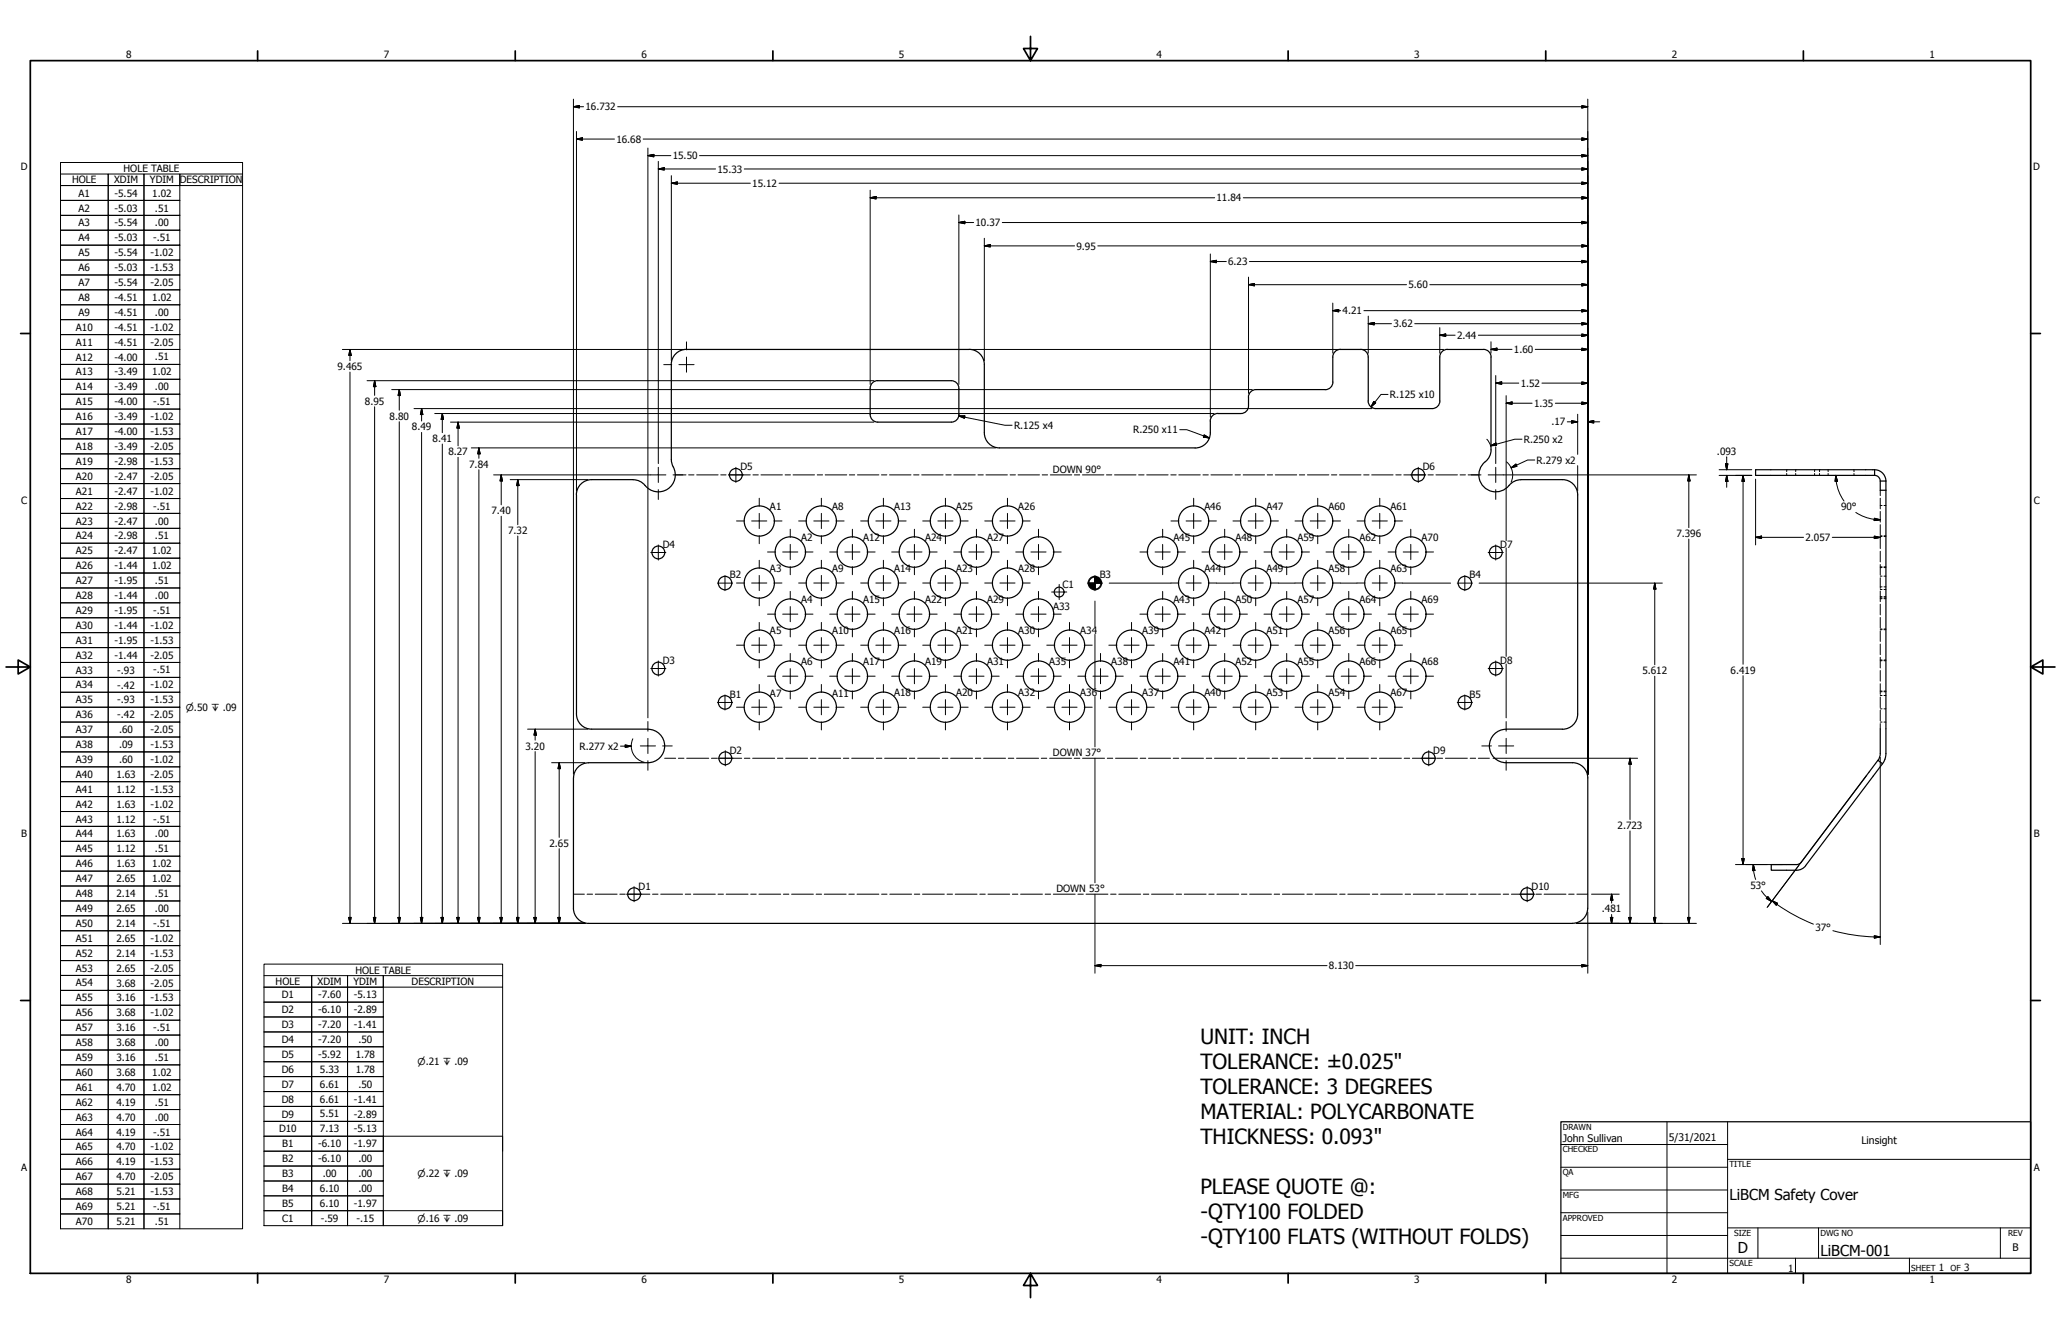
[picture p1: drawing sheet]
<svg xmlns="http://www.w3.org/2000/svg" width="864mm" height="559mm" viewBox="0 0 864 559" stroke-linecap="round" stroke-linejoin="round" font-family="sans-serif">
<defs><g id="words">
<g font-size="8.8">
<text x="503" y="437.5">UNIT: INCH</text>
<text x="503" y="447.9">TOLERANCE: ±0.025&quot;</text>
<text x="503" y="458.4">TOLERANCE: 3 DEGREES</text>
<text x="503" y="468.8">MATERIAL: POLYCARBONATE</text>
<text x="503" y="479.3">THICKNESS: 0.093&quot;</text>
<text x="503" y="500.2">PLEASE QUOTE @:</text>
<text x="503" y="510.7">-QTY100 FOLDED</text>
<text x="503" y="521.1">-QTY100 FLATS (WITHOUT FOLDS)</text>
</g>
<g font-size="6.3">
<text x="724.7" y="502.8">LiBCM Safety Cover</text>
<text x="728.1" y="524.9">D</text>
<text x="762.8" y="526.2">LiBCM-001</text>
</g>
<g font-size="4.4">
<text x="654.8" y="478.6">John Sullivan</text>
<text x="699.3" y="478">5/31/2021</text>
<text x="780" y="479">Linsight</text>
<text x="843.3" y="524.2">B</text>
</g>
<g font-size="4.2">
<text x="52.8" y="24.4">8</text>
<text x="160.8" y="24.4">7</text>
<text x="268.7" y="24.4">6</text>
<text x="376.7" y="24.4">5</text>
<text x="484.6" y="24.4">4</text>
<text x="592.6" y="24.4">3</text>
<text x="700.5" y="24.4">2</text>
<text x="808.5" y="24.4">1</text>
<text x="245.3" y="46.2">16.732</text>
<text x="258.3" y="59.8">16.68</text>
<text x="8.7" y="71.4">D</text>
<text x="281.9" y="66.7">15.50</text>
<text x="852" y="71.4">D</text>
<text x="30.2" y="76.8">HOLE</text>
<text x="47.8" y="76.8">XDIM</text>
<text x="51.8" y="72">HOLE TABLE</text>
<text x="62.8" y="76.8">YDIM</text>
<text x="75.4" y="76.8">DESCRIPTION</text>
<text x="300.7" y="72.3">15.33</text>
<text x="32.9" y="82.4">A1</text>
<text x="48" y="82.3">-5.54</text>
<text x="63.8" y="82.4">1.02</text>
<text x="315.2" y="78.3">15.12</text>
<text x="32.9" y="88.6">A2</text>
<text x="48" y="88.6">-5.03</text>
<text x="64.9" y="88.6">.51</text>
<text x="509.7" y="84.4">11.84</text>
<text x="32.9" y="94.9">A3</text>
<text x="48" y="94.8">-5.54</text>
<text x="64.9" y="94.9">.00</text>
<text x="408.8" y="94.7">10.37</text>
<text x="32.9" y="101.1">A4</text>
<text x="48" y="101.1">-5.03</text>
<text x="64.2" y="101">-.51</text>
<text x="32.9" y="107.3">A5</text>
<text x="48" y="107.3">-5.54</text>
<text x="63" y="107.4">-1.02</text>
<text x="451.1" y="104.5">9.95</text>
<text x="32.9" y="113.6">A6</text>
<text x="48" y="113.6">-5.03</text>
<text x="63" y="113.6">-1.53</text>
<text x="514.6" y="111.1">6.23</text>
<text x="32.9" y="119.8">A7</text>
<text x="48" y="119.8">-5.54</text>
<text x="63" y="119.8">-2.05</text>
<text x="590.2" y="120.8">5.60</text>
<text x="32.9" y="126.1">A8</text>
<text x="48" y="126">-4.51</text>
<text x="63.8" y="126.1">1.02</text>
<text x="562.6" y="131.7">4.21</text>
<text x="32.9" y="132.3">A9</text>
<text x="48" y="132.3">-4.51</text>
<text x="64.9" y="132.3">.00</text>
<text x="583.9" y="137.1">3.62</text>
<text x="31.8" y="138.6">A10</text>
<text x="48" y="138.5">-4.51</text>
<text x="63" y="138.6">-1.02</text>
<text x="610.5" y="141.9">2.44</text>
<text x="31.8" y="144.8">A11</text>
<text x="48" y="144.8">-4.51</text>
<text x="63" y="144.8">-2.05</text>
<text x="634.4" y="147.9">1.60</text>
<text x="31.8" y="151.1">A12</text>
<text x="48" y="151">-4.00</text>
<text x="64.9" y="151">.51</text>
<text x="141.4" y="155">9.465</text>
<text x="31.8" y="157.3">A13</text>
<text x="48" y="157.3">-3.49</text>
<text x="63.8" y="157.3">1.02</text>
<text x="31.8" y="163.5">A14</text>
<text x="48" y="163.5">-3.49</text>
<text x="64.9" y="163.5">.00</text>
<text x="582.4" y="166.8">R.125 x10</text>
<text x="637.2" y="162">1.52</text>
<text x="31.8" y="169.8">A15</text>
<text x="48" y="169.8">-4.00</text>
<text x="64.2" y="169.8">-.51</text>
<text x="152.9" y="169.5">8.95</text>
<text x="642.8" y="170.4">1.35</text>
<text x="31.8" y="176">A16</text>
<text x="48" y="176">-3.49</text>
<text x="63" y="176">-1.02</text>
<text x="163.2" y="175.8">8.80</text>
<text x="424.9" y="179.7">R.125 x4</text>
<text x="650.1" y="178.2">.17</text>
<text x="31.8" y="182.2">A17</text>
<text x="48" y="182.2">-4.00</text>
<text x="63" y="182.2">-1.53</text>
<text x="172.6" y="180.3">8.49</text>
<text x="181.3" y="185.1">8.41</text>
<text x="474.8" y="181.5">R.250 x11</text>
<text x="638.6" y="185.5">R.250 x2</text>
<text x="31.8" y="188.5">A18</text>
<text x="48" y="188.5">-3.49</text>
<text x="63" y="188.5">-2.05</text>
<text x="187.9" y="190.7">8.27</text>
<text x="719.5" y="190.5">.093</text>
<text x="31.8" y="194.7">A19</text>
<text x="48" y="194.7">-2.98</text>
<text x="63" y="194.7">-1.53</text>
<text x="196.6" y="195.9">7.84</text>
<text x="310.2" y="197">D5</text>
<text x="596.1" y="197">D6</text>
<text x="643.9" y="194.2">R.279 x2</text>
<text x="31.8" y="201">A20</text>
<text x="48" y="201">-2.47</text>
<text x="63" y="201">-2.05</text>
<text x="441.2" y="198.1">DOWN 90°</text>
<text x="31.8" y="207.3">A21</text>
<text x="48" y="207.3">-2.47</text>
<text x="63" y="207.2">-1.02</text>
<text x="8.9" y="211.1">C</text>
<text x="31.8" y="213.5">A22</text>
<text x="48" y="213.5">-2.98</text>
<text x="64.2" y="213.4">-.51</text>
<text x="206" y="215.3">7.40</text>
<text x="322.6" y="213.7">A1</text>
<text x="348.7" y="213.7">A8</text>
<text x="374.6" y="213.7">A13</text>
<text x="400.6" y="213.7">A25</text>
<text x="426.6" y="213.7">A26</text>
<text x="504.7" y="213.7">A46</text>
<text x="530.6" y="213.7">A47</text>
<text x="556.6" y="213.7">A60</text>
<text x="582.6" y="213.7">A61</text>
<text x="771.4" y="213.8">90°</text>
<text x="852.2" y="211.1">C</text>
<text x="31.8" y="219.7">A23</text>
<text x="48" y="219.8">-2.47</text>
<text x="64.9" y="219.7">.00</text>
<text x="31.8" y="226">A24</text>
<text x="48" y="226">-2.98</text>
<text x="64.9" y="225.9">.51</text>
<text x="212.9" y="223.7">7.32</text>
<text x="335.7" y="226.7">A2</text>
<text x="361.7" y="226.7">A12</text>
<text x="387.6" y="226.7">A24</text>
<text x="413.6" y="226.7">A27</text>
<text x="491.7" y="226.7">A45</text>
<text x="517.7" y="226.7">A48</text>
<text x="543.6" y="226.7">A59</text>
<text x="569.6" y="226.7">A62</text>
<text x="595.6" y="226.7">A70</text>
<text x="702.4" y="224.9">7.396</text>
<text x="756.5" y="226.6">2.057</text>
<text x="31.8" y="232.2">A25</text>
<text x="48" y="232.2">-2.47</text>
<text x="63.8" y="232.2">1.02</text>
<text x="277.7" y="229.5">D4</text>
<text x="628.6" y="229.5">D7</text>
<text x="31.8" y="238.5">A26</text>
<text x="48" y="238.5">-1.44</text>
<text x="63.8" y="238.5">1.02</text>
<text x="322.6" y="239.7">A3</text>
<text x="348.7" y="239.7">A9</text>
<text x="374.6" y="239.7">A14</text>
<text x="400.6" y="239.7">A23</text>
<text x="426.6" y="239.7">A28</text>
<text x="504.7" y="239.7">A44</text>
<text x="530.6" y="239.7">A49</text>
<text x="556.6" y="239.7">A58</text>
<text x="582.6" y="239.7">A63</text>
<text x="31.8" y="244.7">A27</text>
<text x="48" y="244.7">-1.95</text>
<text x="64.9" y="244.6">.51</text>
<text x="305.8" y="242.3">B2</text>
<text x="460.8" y="242.2">B3</text>
<text x="615.8" y="242.3">B4</text>
<text x="31.8" y="251">A28</text>
<text x="48" y="251">-1.44</text>
<text x="64.9" y="251">.00</text>
<text x="445.3" y="246.5">C1</text>
<text x="31.8" y="257.2">A29</text>
<text x="48" y="257.2">-1.95</text>
<text x="64.2" y="257.1">-.51</text>
<text x="335.7" y="252.7">A4</text>
<text x="361.7" y="252.7">A15</text>
<text x="387.6" y="252.7">A22</text>
<text x="413.6" y="252.7">A29</text>
<text x="441.3" y="255.7">A33</text>
<text x="491.7" y="252.7">A43</text>
<text x="517.7" y="252.7">A50</text>
<text x="543.6" y="252.7">A57</text>
<text x="569.6" y="252.7">A64</text>
<text x="595.6" y="252.7">A69</text>
<text x="31.8" y="263.4">A30</text>
<text x="48" y="263.4">-1.44</text>
<text x="63" y="263.4">-1.02</text>
<text x="31.8" y="269.7">A31</text>
<text x="48" y="269.7">-1.95</text>
<text x="63" y="269.7">-1.53</text>
<text x="322.6" y="265.7">A5</text>
<text x="348.7" y="265.7">A10</text>
<text x="374.6" y="265.7">A16</text>
<text x="400.6" y="265.8">A21</text>
<text x="426.6" y="265.7">A30</text>
<text x="452.6" y="265.7">A34</text>
<text x="478.6" y="265.7">A39</text>
<text x="504.7" y="265.8">A42</text>
<text x="530.6" y="265.7">A51</text>
<text x="556.6" y="265.7">A56</text>
<text x="582.6" y="265.7">A65</text>
<text x="31.8" y="275.9">A32</text>
<text x="48" y="275.9">-1.44</text>
<text x="63" y="275.9">-2.05</text>
<text x="277.7" y="278.1">D3</text>
<text x="335.7" y="278.7">A6</text>
<text x="361.7" y="278.8">A17</text>
<text x="387.6" y="278.7">A19</text>
<text x="413.6" y="278.7">A31</text>
<text x="439.6" y="278.7">A35</text>
<text x="465.6" y="278.7">A38</text>
<text x="491.7" y="278.8">A41</text>
<text x="517.7" y="278.7">A52</text>
<text x="543.6" y="278.7">A55</text>
<text x="569.6" y="278.7">A66</text>
<text x="595.6" y="278.7">A68</text>
<text x="628.6" y="278.1">D8</text>
<text x="31.8" y="282.2">A33</text>
<text x="49.1" y="282.2">-.93</text>
<text x="64.2" y="282.1">-.51</text>
<text x="688.2" y="282.4">5.612</text>
<text x="725.2" y="282.2">6.419</text>
<text x="31.8" y="288.4">A34</text>
<text x="49.1" y="288.4">-.42</text>
<text x="63" y="288.4">-1.02</text>
<text x="305.8" y="292.3">B1</text>
<text x="322.6" y="291.8">A7</text>
<text x="348.7" y="291.8">A11</text>
<text x="374.6" y="291.7">A18</text>
<text x="400.6" y="291.7">A20</text>
<text x="426.6" y="291.7">A32</text>
<text x="452.6" y="291.7">A36</text>
<text x="478.6" y="291.7">A37</text>
<text x="504.7" y="291.7">A40</text>
<text x="530.6" y="291.7">A53</text>
<text x="556.6" y="291.7">A54</text>
<text x="582.6" y="291.7">A67</text>
<text x="615.8" y="292.2">B5</text>
<text x="31.8" y="294.6">A35</text>
<text x="49.1" y="294.6">-.93</text>
<text x="63" y="294.6">-1.53</text>
<text x="31.8" y="300.9">A36</text>
<text x="49.1" y="300.9">-.42</text>
<text x="63" y="300.9">-2.05</text>
<text x="31.8" y="307.1">A37</text>
<text x="49.9" y="307.1">.60</text>
<text x="63" y="307.1">-2.05</text>
<text x="31.8" y="313.4">A38</text>
<text x="49.9" y="313.4">.09</text>
<text x="63" y="313.4">-1.53</text>
<text x="220.2" y="314">3.20</text>
<text x="242.8" y="314.1">R.277 x2</text>
<text x="305.8" y="315.7">D2</text>
<text x="441.2" y="316.8">DOWN 37°</text>
<text x="600.6" y="315.7">D9</text>
<text x="31.8" y="319.6">A39</text>
<text x="49.9" y="319.6">.60</text>
<text x="63" y="319.6">-1.02</text>
<text x="31.8" y="325.8">A40</text>
<text x="48.8" y="325.8">1.63</text>
<text x="63" y="325.8">-2.05</text>
<text x="31.8" y="332.1">A41</text>
<text x="48.8" y="332.1">1.12</text>
<text x="63" y="332.1">-1.53</text>
<text x="31.8" y="338.4">A42</text>
<text x="48.8" y="338.3">1.63</text>
<text x="63" y="338.3">-1.02</text>
<text x="31.8" y="344.6">A43</text>
<text x="48.8" y="344.6">1.12</text>
<text x="64.2" y="344.6">-.51</text>
<text x="677.8" y="347.2">2.723</text>
<text x="8.9" y="350.8">B</text>
<text x="31.8" y="350.8">A44</text>
<text x="48.8" y="350.8">1.63</text>
<text x="64.9" y="350.8">.00</text>
<text x="852.2" y="350.8">B</text>
<text x="31.8" y="357">A45</text>
<text x="48.8" y="357.1">1.12</text>
<text x="64.9" y="357">.51</text>
<text x="230.3" y="354.7">2.65</text>
<text x="31.8" y="363.3">A46</text>
<text x="48.8" y="363.3">1.63</text>
<text x="63.8" y="363.3">1.02</text>
<text x="31.8" y="369.6">A47</text>
<text x="48.8" y="369.6">2.65</text>
<text x="63.8" y="369.6">1.02</text>
<text x="31.8" y="375.8">A48</text>
<text x="48.8" y="375.8">2.14</text>
<text x="64.9" y="375.8">.51</text>
<text x="267.6" y="372.7">D1</text>
<text x="442.7" y="373.7">DOWN 53°</text>
<text x="641.8" y="372.6">D10</text>
<text x="733.4" y="372.3">53°</text>
<text x="31.8" y="382.1">A49</text>
<text x="48.8" y="382.1">2.65</text>
<text x="64.9" y="382.1">.00</text>
<text x="671.2" y="382.2">.481</text>
<text x="31.8" y="388.3">A50</text>
<text x="48.8" y="388.3">2.14</text>
<text x="64.2" y="388.2">-.51</text>
<text x="31.8" y="394.5">A51</text>
<text x="48.8" y="394.5">2.65</text>
<text x="63" y="394.5">-1.02</text>
<text x="760.7" y="390.1">37°</text>
<text x="31.8" y="400.8">A52</text>
<text x="48.8" y="400.8">2.14</text>
<text x="63" y="400.8">-1.53</text>
<text x="31.8" y="407">A53</text>
<text x="48.8" y="407">2.65</text>
<text x="63" y="407">-2.05</text>
<text x="148.9" y="407.8">HOLE TABLE</text>
<text x="556.9" y="406">8.130</text>
<text x="31.8" y="413.2">A54</text>
<text x="48.8" y="413.3">3.68</text>
<text x="63" y="413.3">-2.05</text>
<text x="115.5" y="412.6">HOLE</text>
<text x="133.1" y="412.6">XDIM</text>
<text x="148.1" y="412.6">YDIM</text>
<text x="172.5" y="412.6">DESCRIPTION</text>
<text x="31.8" y="419.5">A55</text>
<text x="48.8" y="419.5">3.16</text>
<text x="63" y="419.5">-1.53</text>
<text x="118.1" y="418.2">D1</text>
<text x="133.3" y="418.2">-7.60</text>
<text x="148.3" y="418.2">-5.13</text>
<text x="31.8" y="425.7">A56</text>
<text x="48.8" y="425.7">3.68</text>
<text x="63" y="425.7">-1.02</text>
<text x="118.1" y="424.4">D2</text>
<text x="133.3" y="424.4">-6.10</text>
<text x="148.3" y="424.4">-2.89</text>
<text x="31.8" y="432">A57</text>
<text x="48.8" y="432">3.16</text>
<text x="64.2" y="432">-.51</text>
<text x="118.1" y="430.7">D3</text>
<text x="133.3" y="430.7">-7.20</text>
<text x="148.3" y="430.7">-1.41</text>
<text x="118.1" y="436.9">D4</text>
<text x="133.3" y="436.9">-7.20</text>
<text x="150.2" y="436.9">.50</text>
<text x="31.8" y="438.2">A58</text>
<text x="48.8" y="438.2">3.68</text>
<text x="64.9" y="438.2">.00</text>
<text x="118.1" y="443.1">D5</text>
<text x="133.3" y="443.1">-5.92</text>
<text x="149.1" y="443.1">1.78</text>
<text x="31.8" y="444.5">A59</text>
<text x="48.8" y="444.5">3.16</text>
<text x="64.9" y="444.5">.51</text>
<text x="118.1" y="449.4">D6</text>
<text x="134.1" y="449.4">5.33</text>
<text x="149.1" y="449.4">1.78</text>
<text x="31.8" y="450.7">A60</text>
<text x="48.8" y="450.7">3.68</text>
<text x="63.8" y="450.7">1.02</text>
<text x="118.1" y="455.6">D7</text>
<text x="134.1" y="455.6">6.61</text>
<text x="150.2" y="455.6">.50</text>
<text x="31.8" y="456.9">A61</text>
<text x="48.8" y="456.9">4.70</text>
<text x="63.8" y="456.9">1.02</text>
<text x="118.1" y="461.9">D8</text>
<text x="134.1" y="461.9">6.61</text>
<text x="148.3" y="461.9">-1.41</text>
<text x="31.8" y="463.2">A62</text>
<text x="48.8" y="463.2">4.19</text>
<text x="64.9" y="463.2">.51</text>
<text x="31.8" y="469.4">A63</text>
<text x="48.8" y="469.4">4.70</text>
<text x="64.9" y="469.4">.00</text>
<text x="118.1" y="468.1">D9</text>
<text x="134.1" y="468.1">5.51</text>
<text x="148.3" y="468.1">-2.89</text>
<text x="31.8" y="475.7">A64</text>
<text x="48.8" y="475.7">4.19</text>
<text x="64.2" y="475.7">-.51</text>
<text x="116.9" y="474.3">D10</text>
<text x="134.1" y="474.3">7.13</text>
<text x="148.3" y="474.3">-5.13</text>
<text x="31.8" y="481.9">A65</text>
<text x="48.8" y="481.9">4.70</text>
<text x="63" y="481.9">-1.02</text>
<text x="118.2" y="480.6">B1</text>
<text x="133.3" y="480.6">-6.10</text>
<text x="148.3" y="480.6">-1.97</text>
<text x="8.9" y="490.5">A</text>
<text x="31.8" y="488.2">A66</text>
<text x="48.8" y="488.2">4.19</text>
<text x="63" y="488.2">-1.53</text>
<text x="118.2" y="486.9">B2</text>
<text x="133.3" y="486.8">-6.10</text>
<text x="150.2" y="486.8">.00</text>
<text x="852.2" y="490.5">A</text>
<text x="31.8" y="494.4">A67</text>
<text x="48.8" y="494.4">4.70</text>
<text x="63" y="494.4">-2.05</text>
<text x="118.2" y="493.1">B3</text>
<text x="135.2" y="493.1">.00</text>
<text x="150.2" y="493.1">.00</text>
<text x="31.8" y="500.7">A68</text>
<text x="48.8" y="500.7">5.21</text>
<text x="63" y="500.7">-1.53</text>
<text x="118.2" y="499.3">B4</text>
<text x="134.1" y="499.3">6.10</text>
<text x="150.2" y="499.3">.00</text>
<text x="31.8" y="506.9">A69</text>
<text x="48.8" y="506.9">5.21</text>
<text x="64.2" y="506.9">-.51</text>
<text x="118.2" y="505.5">B5</text>
<text x="134.1" y="505.6">6.10</text>
<text x="148.3" y="505.6">-1.97</text>
<text x="31.8" y="513.1">A70</text>
<text x="48.8" y="513.2">5.21</text>
<text x="64.9" y="513.1">.51</text>
<text x="118.2" y="511.8">C1</text>
<text x="134.5" y="511.8">-.59</text>
<text x="149.4" y="511.8">-.15</text>
<text x="749.3" y="532.6">1</text>
<text x="812.4" y="532.6">1</text>
<text x="823" y="532.6">3</text>
<text x="52.8" y="537.5">8</text>
<text x="160.8" y="537.5">7</text>
<text x="268.7" y="537.5">6</text>
<text x="376.7" y="537.5">5</text>
<text x="484.6" y="537.5">4</text>
<text x="592.6" y="537.5">3</text>
<text x="700.5" y="537.5">2</text>
<text x="808.5" y="537.5">1</text>
</g>
<g font-size="4">
<text x="77.9" y="297.7">⌀.50 ↧ .09</text>
<text x="175" y="446.2">⌀.21 ↧ .09</text>
<text x="175" y="493">⌀.22 ↧ .09</text>
<text x="175" y="511.8">⌀.16 ↧ .09</text>
</g>
<g font-size="3.5">
<text x="654.8" y="473.2">DRAWN</text>
<text x="654.8" y="482.8">CHECKED</text>
<text x="724.7" y="488.9">TITLE</text>
<text x="654.8" y="492.3">QA</text>
<text x="654.8" y="501.8">MFG</text>
<text x="654.8" y="511.3">APPROVED</text>
<text x="726.7" y="517.7">SIZE</text>
<text x="762.8" y="517.7">DWG NO</text>
<text x="841.4" y="517.7">REV</text>
<text x="724.7" y="530.4">SCALE</text>
<text x="800.9" y="532.6">SHEET</text>
<text x="817.3" y="532.6">OF</text>
</g>
</g></defs>
<!-- layer: Visible (ANSI) -->
<g fill="none" stroke="#000" stroke-width=".51">
<path d="M561.6 146.4h8.5M561.7 146.3a3.2 3.2 0 0 0-3.2 3.2v10.5M570.1 146.3a3.2 3.2 0 0 1 3.2 3.2v18.5M606.5 146.4l15.1-.1a3.2 3.2 0 0 1 3.2 3.2v38.9M606.5 146.3a3.2 3.2 0 0 0-3.2 3.2v18.5M364.6 162.6v11.1M364.6 173.6a3.2 3.2 0 0 0 3.2 3.2h30.8a3.2 3.2 0 0 0 3.2-3.2M364.6 162.6a3.1 3.1 0 0 1 3.2-3.1h30.8a3.2 3.2 0 0 1 3.2 3.1M401.8 162.6v11.1M510.3 173.2a3.2 3.2 0 0 0-3.2 3.2l.1 4.9M558.5 160a3.2 3.2 0 0 1-3.2 3.2h-29a3.2 3.2 0 0 0-3.2 3.2l.1 3.7a3.2 3.2 0 0 1-3.2 3.1h-9.7M573.3 168a3.2 3.2 0 0 0 3.2 3.2h23.6a3.2 3.2 0 0 0 3.2-3.2"/>
<path d="M412.5 181.3v-28.6a6.4 6.4 0 0 0-6.4-6.4l-118.4 .1a6.3 6.3 0 0 0-6.4 6.3l.2 41.4a8.4 8.4 0 0 1 .3 8.7 7.2 7.2 0 0 1-12 0l-1.7-1.2-2.1-.6-18.1-.1M412.5 181.3a6.3 6.3 0 0 0 6.3 6.3l82 .1a6.4 6.4 0 0 0 6.4-6.4M624.8 188.4a6.7 6.7 0 0 1-3.1 5.6 7.1 7.1 0 0 0 .7 10.5 7.1 7.1 0 0 0 10.4-1.7l1.7-1.2 2.8-.7h17.4a6.4 6.4 0 0 1 6.4 6.4v91.8a6.4 6.4 0 0 1-6.4 6.4l-23.6-.1M785.5 196.8v2.3M785.5 199.1a2.38 2.38 0 0 1 2.4 2.4M785.5 196.8a4.8 4.8 0 0 1 4.7 4.7M785.5 196.8h-49.9v2.3h49.9M241.6 207.3v91.8a6.3 6.3 0 0 0 6.3 6.3M247.9 200.9a6.4 6.4 0 0 0-6.4 6.4M787.9 201.5v3.9h2.3M787.9 201.5h2.3M790.2 201.5v114.2l-.4 2.3-1 1.9"/>
<path d="M337.5 231.2a6.4 6.4 0 0 0-9.2-5.6 6.4 6.4 0 0 0-.9 10.8 6.4 6.4 0 0 0 10-4.1l.1-1.1M363.5 231.2a6.4 6.4 0 0 0-9.2-5.6 6.4 6.4 0 0 0-.9 10.8 6.4 6.4 0 0 0 10-4.1l.1-1.1M389.5 231.2a6.4 6.4 0 0 0-9.2-5.6 6.4 6.4 0 0 0-.9 10.8 6.4 6.4 0 0 0 10-4.1l.1-1.1M415.5 231.2a6.4 6.4 0 0 0-9.3-5.6 6.4 6.4 0 0 0-.8 10.8 6.4 6.4 0 0 0 10-4.1l.1-1.1M441.5 231.2a6.4 6.4 0 0 0-9.2-5.6 6.4 6.4 0 0 0-.9 10.8 6.4 6.4 0 0 0 10.1-4.1v-1.1M493.5 231.2a6.4 6.4 0 0 0-9.2-5.6 6.4 6.4 0 0 0-.9 10.8 6.4 6.4 0 0 0 10-4.1l.1-1.1M519.5 231.2a6.4 6.4 0 0 0-9.2-5.6 6.4 6.4 0 0 0-.9 10.8 6.4 6.4 0 0 0 10-4.1l.1-1.1M545.5 231.2a6.4 6.4 0 0 0-9.3-5.6 6.4 6.4 0 0 0-.8 10.8 6.4 6.4 0 0 0 10-4.1l.1-1.1M571.5 231.2a6.4 6.4 0 0 0-9.2-5.6 6.4 6.4 0 0 0-.9 10.8 6.4 6.4 0 0 0 10.1-4.1v-1.1M597.5 231.2a6.4 6.4 0 0 0-9.2-5.6 6.4 6.4 0 0 0-.9 10.8 6.4 6.4 0 0 0 10.1-4.1v-1.1M246.7 319.5a6.3 6.3 0 0 0-6.4 6.4M247.9 305.4l23.6 .1a7 7 0 0 1 7 7 7 7 0 0 1-7 7h-24.9"/>
<path d="M631.1 305.5a7 7 0 0 0-7 7 7 7 0 0 0 7 7M631.1 319.5h27.8a6.4 6.4 0 0 1 6.4 6.4M787.9 305.3l-.1 10.9-.9 2.3M788.8 319.9l-1.9-1.4-32.2 42.7-1 .8-.9 .2M788.8 319.9l-32.2 42.7M240.3 325.8v54.6a6.4 6.4 0 0 0 6.4 6.4M665.3 325.8v54.6a6.3 6.3 0 0 1-6.4 6.4h-412.3M752.8 362.2h-10.6v2.3h10.6M756.6 362.7l-1.9 1.5-1.9 .3"/>
<circle cx="308.3" cy="198.9" r="2.69"/>
<circle cx="594.3" cy="198.9" r="2.69"/>
<circle cx="318.2" cy="218.2" r="6.3"/>
<circle cx="344.1" cy="218.2" r="6.3"/>
<circle cx="370.1" cy="218.2" r="6.3"/>
<circle cx="396.1" cy="218.2" r="6.3"/>
<circle cx="422.2" cy="218.2" r="6.3"/>
<circle cx="500.1" cy="218.2" r="6.3"/>
<circle cx="526.1" cy="218.2" r="6.3"/>
<circle cx="552.1" cy="218.2" r="6.3"/>
<circle cx="578.2" cy="218.2" r="6.3"/>
<circle cx="275.9" cy="231.4" r="2.69"/>
<circle cx="626.8" cy="231.4" r="2.69"/>
<circle cx="303.8" cy="244.2" r="2.82"/>
<circle cx="318.2" cy="244.2" r="6.3"/>
<circle cx="331.2" cy="257.2" r="6.4"/>
<circle cx="344.1" cy="244.2" r="6.3"/>
<circle cx="357.1" cy="257.2" r="6.4"/>
<circle cx="370.1" cy="244.2" r="6.3"/>
<circle cx="383.1" cy="257.2" r="6.4"/>
<circle cx="396.1" cy="244.2" r="6.3"/>
<circle cx="409.1" cy="257.2" r="6.4"/>
<circle cx="422.2" cy="244.2" r="6.3"/>
<circle cx="435.2" cy="257.2" r="6.4"/>
<circle cx="443.8" cy="248" r="2.05"/>
<circle cx="458.8" cy="244.2" r="2.82"/>
<circle cx="487.2" cy="257.2" r="6.4"/>
<circle cx="500.1" cy="244.2" r="6.3"/>
<circle cx="513.1" cy="257.2" r="6.4"/>
<circle cx="526.1" cy="244.2" r="6.3"/>
<circle cx="539.1" cy="257.2" r="6.4"/>
<circle cx="552.1" cy="244.2" r="6.3"/>
<circle cx="565.2" cy="257.2" r="6.4"/>
<circle cx="578.2" cy="244.2" r="6.3"/>
<circle cx="591.2" cy="257.2" r="6.4"/>
<circle cx="613.8" cy="244.2" r="2.82"/>
<circle cx="318.2" cy="270.2" r="6.3"/>
<circle cx="344.1" cy="270.2" r="6.3"/>
<circle cx="370.1" cy="270.2" r="6.3"/>
<circle cx="396.1" cy="270.2" r="6.3"/>
<circle cx="422.2" cy="270.2" r="6.3"/>
<circle cx="448.2" cy="270.2" r="6.3"/>
<circle cx="474.2" cy="270.2" r="6.3"/>
<circle cx="500.1" cy="270.2" r="6.3"/>
<circle cx="526.1" cy="270.2" r="6.3"/>
<circle cx="552.1" cy="270.2" r="6.3"/>
<circle cx="578.2" cy="270.2" r="6.3"/>
<circle cx="275.9" cy="280.1" r="2.69"/>
<circle cx="303.8" cy="294.2" r="2.82"/>
<circle cx="318.2" cy="296.2" r="6.3"/>
<circle cx="331.2" cy="283.2" r="6.4"/>
<circle cx="344.1" cy="296.2" r="6.3"/>
<circle cx="357.1" cy="283.2" r="6.4"/>
<circle cx="370.1" cy="296.2" r="6.3"/>
<circle cx="383.1" cy="283.2" r="6.4"/>
<circle cx="396.1" cy="296.2" r="6.3"/>
<circle cx="409.1" cy="283.2" r="6.4"/>
<circle cx="422.2" cy="296.2" r="6.3"/>
<circle cx="435.2" cy="283.2" r="6.4"/>
<circle cx="448.2" cy="296.2" r="6.3"/>
<circle cx="461.2" cy="283.2" r="6.4"/>
<circle cx="474.2" cy="296.2" r="6.3"/>
<circle cx="487.2" cy="283.2" r="6.4"/>
<circle cx="500.1" cy="296.2" r="6.3"/>
<circle cx="513.1" cy="283.2" r="6.4"/>
<circle cx="526.1" cy="296.2" r="6.3"/>
<circle cx="539.1" cy="283.2" r="6.4"/>
<circle cx="552.1" cy="296.2" r="6.3"/>
<circle cx="565.2" cy="283.2" r="6.4"/>
<circle cx="578.2" cy="296.2" r="6.3"/>
<circle cx="591.2" cy="283.2" r="6.4"/>
<circle cx="613.8" cy="294.2" r="2.82"/>
<circle cx="626.8" cy="280.1" r="2.69"/>
<circle cx="303.9" cy="317.6" r="2.69"/>
<circle cx="598.7" cy="317.6" r="2.69"/>
<circle cx="265.7" cy="374.6" r="2.69"/>
<circle cx="639.9" cy="374.6" r="2.69"/>
</g>
<!-- layer: Bend Centerline (ANSI) -->
<g fill="none" stroke="#000" stroke-width=".42">
<path d="M283 198.9h4.4M288.5 198.9h2.3M291.9 198.9h9M302 198.9h2.2M305.4 198.9h9M315.5 198.9h2.3M318.9 198.9h8.9M329 198.9h2.2M332.3 198.9h9M342.4 198.9h2.3M345.8 198.9h9M355.9 198.9h2.2"/>
<path d="M359.3 198.9h9M369.4 198.9h2.2M372.7 198.9h9M382.8 198.9h2.3M386.2 198.9h9M396.3 198.9h2.3M399.7 198.9h8.9M409.8 198.9h2.2M413.1 198.9h9M423.2 198.9h2.3M426.6 198.9h9M436.7 198.9h2.3"/>
<path d="M440.1 198.9h9M450.2 198.9h2.2M453.6 198.9h8.9M463.6 198.9h2.3M467 198.9h9M477.1 198.9h2.3M480.5 198.9h9M490.6 198.9h2.2M493.9 198.9h9M504.1 198.9h2.2M507.4 198.9h9M517.5 198.9h2.3"/>
<path d="M520.9 198.9h9M531 198.9h2.2M534.4 198.9h8.9M544.4 198.9h2.3M547.8 198.9h9M557.9 198.9h2.3M561.3 198.9h9M571.4 198.9h2.3M574.8 198.9h8.9M584.9 198.9h2.2M588.2 198.9h9M598.3 198.9h2.3"/>
<path d="M601.7 198.9h9M611.8 198.9h2.2M615.2 198.9h4.5M278.5 317.6h4.6M284.3 317.6h2.3M287.7 317.6h9.3M298.1 317.6h2.3M301.6 317.6h9.2M311.9 317.6h2.3M315.4 317.6h9.2M325.8 317.6h2.2M329.2 317.6h9.2"/>
<path d="M339.6 317.6h2.3M343 317.6h9.3M353.4 317.6h2.3M356.9 317.6h9.2M367.2 317.6h2.3M370.7 317.6h9.2M381 317.6h2.3M384.5 317.6h9.2M394.8 317.6h2.4M398.3 317.6h9.2M408.7 317.6h2.3M412.2 317.6h9.1"/>
<path d="M422.5 317.6h2.3M426 317.6h9.2M436.3 317.6h2.3M439.8 317.6h9.2M450.1 317.6h2.4M453.6 317.6h9.2M464 317.6h2.3M467.4 317.6h9.2M477.8 317.6h2.3M481.2 317.6h9.3M491.6 317.6h2.3M495.1 317.6h9.2"/>
<path d="M505.4 317.6h2.3M508.9 317.6h9.2M519.3 317.6h2.2M522.7 317.6h9.2M533.1 317.6h2.3M536.5 317.6h9.3M546.9 317.6h2.3M550.4 317.6h9.2M560.7 317.6h2.3M564.2 317.6h9.2M574.5 317.6h2.3M578 317.6h9.2"/>
<path d="M588.4 317.6h2.3M591.8 317.6h9.2M602.2 317.6h2.3M605.7 317.6h9.1M616 317.6h2.3M619.5 317.6h4.6M240.3 374.6h4.6M246 374.6h2.3M249.4 374.6h9.2M259.7 374.6h2.3M263.1 374.6h9.2M273.4 374.6h2.3"/>
<path d="M276.9 374.6h9.1M287.1 374.6h2.3M290.6 374.6h9.1M300.9 374.6h2.2M304.3 374.6h9.1M314.6 374.6h2.3M318 374.6h9.1M328.3 374.6h2.2M331.7 374.6h9.1M342 374.6h2.3M345.4 374.6h9.1M355.7 374.6h2.3"/>
<path d="M359.1 374.6h9.2M369.4 374.6h2.3M372.8 374.6h9.2M383.1 374.6h2.3M386.5 374.6h9.2M396.8 374.6h2.3M400.3 374.6h9.1M410.5 374.6h2.3M414 374.6h9.1M424.2 374.6h2.3M427.7 374.6h9.1M437.9 374.6h2.3"/>
<path d="M441.4 374.6h9.1M451.7 374.6h2.2M455.1 374.6h9.1M465.4 374.6h2.3M468.8 374.6h9.1M479.1 374.6h2.3M482.5 374.6h9.2M492.8 374.6h2.3M496.2 374.6h9.2M506.5 374.6h2.3M509.9 374.6h9.1M520.2 374.6h2.3"/>
<path d="M523.6 374.6h9.2M533.9 374.6h2.3M537.3 374.6h9.2M547.6 374.6h2.3M551.1 374.6h9.1M561.3 374.6h2.3M564.8 374.6h9.1M575.1 374.6h2.2M578.5 374.6h9.1M588.8 374.6h2.3M592.2 374.6h9.1M602.4 374.6h2.3"/>
<path d="M605.9 374.6h9.1M616.2 374.6h2.2M619.6 374.6h9.1M629.9 374.6h2.3M633.3 374.6h9.2M643.6 374.6h2.3M647 374.6h9.2M657.3 374.6h2.3M660.7 374.6h4.6"/>
</g>
<!-- layer: Hidden (ANSI) -->
<g fill="none" stroke="#000" stroke-width=".42">
<path d="M748.7 196.8v.8M748.7 198.3v.8M752.4 196.8v.8M752.4 198.3v.8M760.3 196.8v.8M760.3 198.3v.8M762.4 196.8v.8M762.4 198.3v.8M766 196.8v.8M766 198.3v.8M776.9 196.8v.8M776.9 198.3v.8"/>
<path d="M787.9 205.4v2.2M787.9 208.7v4.4M787.9 214.2v4.5M787.9 219.8v4.4M787.9 211.8h.7M789.4 211.8h.8M787.9 225.4v4.4M787.9 230.9v4.5M787.9 236.5v4.4M787.9 224.5h.7M787.9 237.7h.7M787.9 237.4h.7"/>
<path d="M787.9 224.7h.7M789.4 224.5h.8M789.4 237.7h.8M789.4 237.4h.8M789.4 224.7h.8M787.9 242v4.5M787.9 247.6v4.4M787.9 253.1v4.5M787.9 258.7v4.4M787.9 249.9h.7M787.9 245.8h.7M787.9 250.8h.7"/>
<path d="M787.9 250.4h.7M787.9 246.9h.7M787.9 241.3h.7M789.4 249.9h.8M789.4 245.8h.8M789.4 250.8h.8M789.4 250.4h.8M789.4 246.9h.8M789.4 241.3h.8M787.9 264.2v4.5M787.9 269.8v4.4M787.9 275.3v4.5"/>
<path d="M787.9 276.8h.7M787.9 263.5h.7M787.9 276.5h.7M787.9 263.8h.7M789.4 276.8h.8M789.4 263.5h.8M789.4 276.5h.8M789.4 263.8h.8M787.9 280.9v4.4M787.9 286.4v4.5M787.9 292v4.4M787.9 297.5v4.5"/>
<path d="M787.9 289.5h.7M787.9 289.8h.7M787.9 296.9h.7M787.9 291.3h.7M789.4 289.5h.8M789.4 289.8h.8M789.4 296.9h.8M789.4 291.3h.8M787.9 303.1v2.2M787.9 302.5h.7M789.4 302.5h.8"/>
</g>
<!-- layer: Border (ANSI) -->
<g fill="none" stroke="#000" stroke-width=".72">
<path d="M431.8 15.2v10.2l-2.9-5.1h5.8l-2.9 5.1M12.7 25.4h838.2v508h-838.2zM107.9 21.3v4.1M215.9 21.3v4.1M323.8 21.3v4.1M539.8 21.3v4.1M647.7 21.3v4.1M755.6 21.3v4.1M8.6 139.7h4.1M850.9 139.7h4.1M2.5 279.4h10.2l-5.1-2.9v5.8l5.1-2.9M850.9 279.4l5.1 2.9v-5.8l-5.1 2.9h10.2"/>
<path d="M8.6 419.1h4.1M850.9 419.1h4.1M107.9 533.4v4.1M215.9 533.4v4.1M323.8 533.4v4.1M431.8 533.4l2.9 5.1h-5.8l2.9-5.1v10.2M539.8 533.4v4.1M647.7 533.4v4.1M755.6 533.4v4.1"/>
</g>
<!-- layer: Title (ANSI) -->
<g fill="none" stroke="#000" stroke-width=".42">
<path d="M654 479.4h69.9M698.5 469.9v63.5M723.9 469.9v63.5M654 488.9h69.9M654 498.5h69.9M723.9 485.6h127M654 508h69.9M654 517.5h69.9M723.9 514.3h127M736.6 514.3v12.7M762 514.3v12.7M838.2 514.3v12.7"/>
<path d="M654 527h196.9M752.3 527v6.4M800.1 527v6.4"/>
</g>
<path d="M654 469.9h196.9v63.5h-196.9z" fill="none" stroke="#000" stroke-width=".51"/>
<!-- layer: Center Mark (ANSI) -->
<g fill="none" stroke="#000" stroke-width=".42">
<path d="M278.1 152.7h3.4M284.5 152.7h6.3M287.7 143.2v3.4M287.7 149.6v6.3M275.8 195.7v3.2h-3.1M279 198.9h-3.2v3.2M282 198.9h4.1M305.2 198.9h6.3M308.4 195.7v6.4M591.1 198.9h6.4M594.3 195.7v6.4M616.5 198.9h4.1"/>
<path d="M623.6 198.9h6.3M626.7 195.7v6.4M275.8 205.1v4.1M308.6 218.2h3.4M315 218.2h6.3M318.1 208.7v3.3M318.1 215.1v6.3M324.3 218.2h3.4M334.6 218.2h3.4M341 218.2h6.3M344.2 208.7v3.3M344.2 215.1v6.3"/>
<path d="M350.3 218.2h3.4M360.6 218.2h3.4M367 218.2h6.3M370.2 208.7v3.3M370.2 215.1v6.3M376.3 218.2h3.4M386.6 218.2h3.4M393 218.2h6.3M396.2 208.7v3.3M396.2 215.1v6.3M402.3 218.2h3.4M412.6 218.2h3.4"/>
<path d="M419 218.2h6.3M422.1 208.7v3.3M422.1 215.1v6.3M428.3 218.2h3.4M490.6 218.2h3.4M497 218.2h6.3M500.2 208.7v3.3M500.2 215.1v6.3M506.3 218.2h3.4M516.6 218.2h3.4M523 218.2h6.3M526.2 208.7v3.3"/>
<path d="M526.2 215.1v6.3M532.3 218.2h3.4M542.6 218.2h3.4M549 218.2h6.3M552.2 208.7v3.3M552.2 215.1v6.3M558.3 218.2h3.4M568.6 218.2h3.4M575 218.2h6.3M578.1 208.7v3.3M578.1 215.1v6.3M584.3 218.2h3.4"/>
<path d="M626.7 205.1v4.1M272.7 231.4h6.3M275.8 228.3v6.3M318.1 224.4v3.4M318.1 234.7v3.4M321.6 231.2h3.4M328 231.2h6.3M331.1 221.7v3.4M331.1 228v6.4M331.1 237.4v3.3M337.3 231.2h3.4M344.2 224.4v3.4"/>
<path d="M344.2 234.7v3.4M347.6 231.2h3.4M354 231.2h6.3M357.2 221.7v3.4M357.2 228v6.4M357.2 237.4v3.3M363.3 231.2h3.4M370.2 224.4v3.4M370.2 234.7v3.4M373.6 231.2h3.4M380 231.2h6.3M383.2 221.7v3.4"/>
<path d="M383.2 228v6.4M383.2 237.4v3.3M389.3 231.2h3.4M396.2 224.4v3.4M396.2 234.7v3.4M399.6 231.2h3.4M406 231.2h6.3M409.2 221.7v3.4M409.2 228v6.4M409.2 237.4v3.3M415.3 231.2h3.4M422.1 224.4v3.4"/>
<path d="M422.1 234.7v3.4M425.6 231.2h3.4M432 231.2h6.3M435.1 221.7v3.4M435.1 228v6.4M435.1 237.4v3.3M441.3 231.2h3.4M477.6 231.2h3.4M484 231.2h6.3M487.2 221.7v3.4M487.2 228v6.4M487.2 237.4v3.3"/>
<path d="M493.3 231.2h3.4M500.2 224.4v3.4M500.2 234.7v3.4M503.6 231.2h3.4M510 231.2h6.3M513.2 221.7v3.4M513.2 228v6.4M513.2 237.4v3.3M519.3 231.2h3.4M526.2 224.4v3.4M526.2 234.7v3.4M529.6 231.2h3.4"/>
<path d="M536 231.2h6.3M539.2 221.7v3.4M539.2 228v6.4M539.2 237.4v3.3M545.3 231.2h3.4M552.2 224.4v3.4M552.2 234.7v3.4M555.6 231.2h3.4M562 231.2h6.3M565.1 221.7v3.4M565.1 228v6.4M565.1 237.4v3.3"/>
<path d="M571.3 231.2h3.4M578.1 224.4v3.4M578.1 234.7v3.4M581.6 231.2h3.4M588 231.2h6.3M591.1 221.7v3.4M591.1 228v6.4M591.1 237.4v3.3M597.3 231.2h3.4M623.6 231.4h6.3M626.7 228.3v6.3M300.6 244.3h6.4"/>
<path d="M303.8 241.1v6.3M308.6 244.2h3.4M315 244.2h6.3M318.1 241v6.4M318.1 250.4v3.3M321.6 257.3h3.4M324.3 244.2h3.4M328 257.3h6.3M331.1 247.7v3.4M331.1 254.1v6.3M334.6 244.2h3.4M337.3 257.3h3.4"/>
<path d="M341 244.2h6.3M344.2 241v6.4M344.2 250.4v3.3M347.6 257.3h3.4M350.3 244.2h3.4M354 257.3h6.3M357.2 247.7v3.4M357.2 254.1v6.3M360.6 244.2h3.4M363.3 257.3h3.4M367 244.2h6.3M370.2 241v6.4"/>
<path d="M370.2 250.4v3.3M373.6 257.3h3.4M376.3 244.2h3.4M380 257.3h6.3M383.2 247.7v3.4M383.2 254.1v6.3M386.6 244.2h3.4M389.3 257.3h3.4M393 244.2h6.3M396.2 241v6.4M396.2 250.4v3.3M399.6 257.3h3.4"/>
<path d="M402.3 244.2h3.4M406 257.3h6.3M409.2 247.7v3.4M409.2 254.1v6.3M412.6 244.2h3.4M415.3 257.3h3.4M419 244.2h6.3M422.1 241v6.4M422.1 250.4v3.3M425.6 257.3h3.4M428.3 244.2h3.4M432 257.3h6.3"/>
<path d="M435.1 247.7v3.4M435.1 254.1v6.3M440.6 248h6.4M441.3 257.3h3.4M443.8 244.8v6.4M455.6 244.3h6.4M458.8 241.1v6.3M477.6 257.3h3.4M484 257.3h6.3M487.2 247.7v3.4M487.2 254.1v6.3M490.6 244.2h3.4"/>
<path d="M493.3 257.3h3.4M497 244.2h6.3M500.2 241v6.4M500.2 250.4v3.3M503.6 257.3h3.4M506.3 244.2h3.4M510 257.3h6.3M513.2 247.7v3.4M513.2 254.1v6.3M516.6 244.2h3.4M519.3 257.3h3.4M523 244.2h6.3"/>
<path d="M526.2 241v6.4M526.2 250.4v3.3M529.6 257.3h3.4M532.3 244.2h3.4M536 257.3h6.3M539.2 247.7v3.4M539.2 254.1v6.3M542.6 244.2h3.4M545.3 257.3h3.4M549 244.2h6.3M552.2 241v6.4M552.2 250.4v3.3"/>
<path d="M555.6 257.3h3.4M558.3 244.2h3.4M562 257.3h6.3M565.1 247.7v3.4M565.1 254.1v6.3M568.6 244.2h3.4M571.3 257.3h3.4M575 244.2h6.3M578.1 241v6.4M578.1 250.4v3.3M581.6 257.3h3.4M584.3 244.2h3.4"/>
<path d="M588 257.3h6.3M591.1 247.7v3.4M591.1 254.1v6.3M597.3 257.3h3.4M610.6 244.3h6.4M613.8 241.1v6.3M275.8 276.9v6.3M308.6 270.3h3.4M315 270.3h6.3M318.1 260.7v3.4M318.1 267.1v6.3M318.1 276.4v3.4"/>
<path d="M324.3 270.3h3.4M331.1 263.4v3.4M331.1 273.7v3.4M334.6 270.3h3.4M341 270.3h6.3M344.2 260.7v3.4M344.2 267.1v6.3M344.2 276.4v3.4M350.3 270.3h3.4M357.2 263.4v3.4M357.2 273.7v3.4M360.6 270.3h3.4"/>
<path d="M367 270.3h6.3M370.2 260.7v3.4M370.2 267.1v6.3M370.2 276.4v3.4M376.3 270.3h3.4M383.2 263.4v3.4M383.2 273.7v3.4M386.6 270.3h3.4M393 270.3h6.3M396.2 260.7v3.4M396.2 267.1v6.3M396.2 276.4v3.4"/>
<path d="M402.3 270.3h3.4M409.2 263.4v3.4M409.2 273.7v3.4M412.6 270.3h3.4M419 270.3h6.3M422.1 260.7v3.4M422.1 267.1v6.3M422.1 276.4v3.4M428.3 270.3h3.4M435.1 263.4v3.4M435.1 273.7v3.4M438.6 270.3h3.4"/>
<path d="M445 270.3h6.3M448.1 260.7v3.4M448.1 267.1v6.3M448.1 276.4v3.4M454.3 270.3h3.4M461.1 273.7v3.4M464.6 270.3h3.4M471 270.3h6.3M474.1 260.7v3.4M474.1 267.1v6.3M474.1 276.4v3.4M480.3 270.3h3.4"/>
<path d="M487.2 263.4v3.4M487.2 273.7v3.4M490.6 270.3h3.4M497 270.3h6.3M500.2 260.7v3.4M500.2 267.1v6.3M500.2 276.4v3.4M506.3 270.3h3.4M513.2 263.4v3.4M513.2 273.7v3.4M516.6 270.3h3.4M523 270.3h6.3"/>
<path d="M526.2 260.7v3.4M526.2 267.1v6.3M526.2 276.4v3.4M532.3 270.3h3.4M539.2 263.4v3.4M539.2 273.7v3.4M542.6 270.3h3.4M549 270.3h6.3M552.2 260.7v3.4M552.2 267.1v6.3M552.2 276.4v3.4M558.3 270.3h3.4"/>
<path d="M565.1 263.4v3.4M565.1 273.7v3.4M568.6 270.3h3.4M575 270.3h6.3M578.1 260.7v3.4M578.1 267.1v6.3M578.1 276.4v3.4M584.3 270.3h3.4M591.1 263.4v3.4M591.1 273.7v3.4M626.7 276.9v6.3M272.7 280h6.3"/>
<path d="M300.6 294.3h6.4M303.8 291.1v6.3M308.6 296.2h3.4M315 296.2h6.3M318.1 286.7v3.4M318.1 293.1v6.3M321.6 283.3h3.4M324.3 296.2h3.4M328 283.3h6.3M331.1 280.1v6.3M331.1 289.4v3.4M334.6 296.2h3.4"/>
<path d="M337.3 283.3h3.4M341 296.2h6.3M344.2 286.7v3.4M344.2 293.1v6.3M347.6 283.3h3.4M350.3 296.2h3.4M354 283.3h6.3M357.2 280.1v6.3M357.2 289.4v3.4M360.6 296.2h3.4M363.3 283.3h3.4M367 296.2h6.3"/>
<path d="M370.2 286.7v3.4M370.2 293.1v6.3M373.6 283.3h3.4M376.3 296.2h3.4M380 283.3h6.3M383.2 280.1v6.3M383.2 289.4v3.4M386.6 296.2h3.4M389.3 283.3h3.4M393 296.2h6.3M396.2 286.7v3.4M396.2 293.1v6.3"/>
<path d="M399.6 283.3h3.4M402.3 296.2h3.4M406 283.3h6.3M409.2 280.1v6.3M409.2 289.4v3.4M412.6 296.2h3.4M415.3 283.3h3.4M419 296.2h6.3M422.1 286.7v3.4M422.1 293.1v6.3M425.6 283.3h3.4M428.3 296.2h3.4"/>
<path d="M432 283.3h6.3M435.1 280.1v6.3M435.1 289.4v3.4M438.6 296.2h3.4M441.3 283.3h3.4M445 296.2h6.3M448.1 286.7v3.4M448.1 293.1v6.3M451.6 283.3h3.4M454.3 296.2h3.4M458 283.3h6.3M461.1 280.1v6.3"/>
<path d="M461.1 289.4v3.4M464.6 296.2h3.4M467.3 283.3h3.4M471 296.2h6.3M474.1 286.7v3.4M474.1 293.1v6.3M477.6 283.3h3.4M480.3 296.2h3.4M484 283.3h6.3M487.2 280.1v6.3M487.2 289.4v3.4M490.6 296.2h3.4"/>
<path d="M493.3 283.3h3.4M497 296.2h6.3M500.2 286.7v3.4M500.2 293.1v6.3M503.6 283.3h3.4M506.3 296.2h3.4M510 283.3h6.3M513.2 280.1v6.3M513.2 289.4v3.4M516.6 296.2h3.4M519.3 283.3h3.4M523 296.2h6.3"/>
<path d="M526.2 286.7v3.4M526.2 293.1v6.3M529.6 283.3h3.4M532.3 296.2h3.4M536 283.3h6.3M539.2 280.1v6.3M539.2 289.4v3.4M542.6 296.2h3.4M545.3 283.3h3.4M549 296.2h6.3M552.2 286.7v3.4M552.2 293.1v6.3"/>
<path d="M555.6 283.3h3.4M558.3 296.2h3.4M562 283.3h6.3M565.1 280.1v6.3M565.1 289.4v3.4M568.6 296.2h3.4M571.3 283.3h3.4M575 296.2h6.3M578.1 286.7v3.4M578.1 293.1v6.3M581.6 283.3h3.4M584.3 296.2h3.4"/>
<path d="M588 283.3h6.3M591.1 280.1v6.3M591.1 289.4v3.4M597.3 283.3h3.4M610.6 294.3h6.4M613.8 291.1v6.3M623.6 280h6.3M271.5 309.3v3.2h-3.2M271.5 302.3v4M271.5 318.6v4.1M274.7 312.5h-3.2v3.1M277.7 312.5h4"/>
<path d="M300.7 317.6h6.4M303.9 314.5v6.3M318.1 302.4v3.4M344.2 302.4v3.4M370.2 302.4v3.4M396.2 302.4v3.4M422.1 302.4v3.4M448.1 302.4v3.4M474.1 302.4v3.4M500.2 302.4v3.4M526.2 302.4v3.4M552.2 302.4v3.4"/>
<path d="M578.1 302.4v3.4M595.5 317.6h6.4M598.7 314.5v6.3M620.9 312.5h4M627.9 312.5h6.4M631.1 302.3v4M631.1 309.3v6.3M631.1 318.6v4.1M262.5 374.6h6.4M265.7 371.4v6.3M636.7 374.6h6.4M639.9 371.4v6.3"/>
</g>
<!-- layer: Dimension (ANSI) -->
<g fill="none" stroke="#000" stroke-width=".42">
<path d="M240.3 44.7l2.5-.5v1zM240.3 44.7h4.2M240.3 41.5v282.8M241.6 58.3l2.5-.6v1.1zM241.6 58.3h15.9M241.6 55.1v150.6M258.8 44.7h406.5M269.5 58.3h395.8M662.8 57.7l2.5 .6-2.5 .5zM662.8 44.2l2.5 .5-2.5 .5zM665.3 41.5v282.8M271.5 65.2l2.5-.5v1z"/>
<path d="M271.5 65.2h9.6M271.5 62v169.3M275.8 70.8l2.5-.5v.9zM275.8 70.8h24M275.8 67.6v126.6M281.3 76.8l2.5-.6v1zM281.3 76.8h33.1M281.3 73.6v77.5M293.1 65.2h372.2M311.9 70.8h353.4M326.4 76.8h338.9M364.6 79.7v81.3"/>
<path d="M662.8 76.2l2.5 .6-2.5 .4zM662.8 70.3l2.5 .5-2.5 .4zM662.8 64.7l2.5 .5-2.5 .5zM364.6 82.8l2.5-.5v1.1zM364.6 82.8h144.4M401.8 93.2l2.5-.5v1zM401.8 93.2h6.2M401.8 90v71M412.5 99.8v51.3M420 93.2h245.3M521 82.8h144.3M662.8 92.7l2.5 .5-2.5 .5z"/>
<path d="M662.8 82.3l2.5 .5-2.5 .6zM412.5 103l2.5-.5v1zM412.5 103h37.8M460 103h205.3M507.2 109.6l2.5-.5v1zM507.2 109.6h6.6M507.2 106.4v68.4M523.2 119.3l2.5-.5v1zM523.2 119.3h66.2M523.2 116.1v48.7M523.5 109.6h141.8M599.1 119.3h66.2"/>
<path d="M662.8 109.1l2.5 .5-2.5 .5zM662.8 102.5l2.5 .5-2.5 .5zM662.8 118.8l2.5 .5-2.5 .5zM558.5 130.1l2.5-.4v.9zM558.5 130.1h3.3M558.5 127v21M571.5 130.1h93.8M573.3 135.6l2.5-.5v1zM573.3 135.6h9.8M573.3 132.4v15.6M592.8 135.6h72.5M603.3 137.2v10.8"/>
<path d="M662.8 139.9l2.5 .5-2.5 .5zM662.8 135.1l2.5 .5-2.5 .5zM662.8 129.7l2.5 .4-2.5 .5zM143.5 146.4h144.1M146.6 146.4l.6 2.5h-1.1zM146.6 146.4v4.7M146.6 155.9v230.9M153.8 159.5h212.4M157 159.5l.5 2.5h-1zM157 159.5v6.1M287.7 146.4h317.2M603.3 140.4l2.5-.5v1z"/>
<path d="M603.3 140.4h6.4M619.5 140.4h45.8M624.8 146.3l2.5-.5v1.1zM624.8 146.3h8.8M624.8 143.2v4.8M626.7 157.3v28.4M643.3 146.3h22M662.8 160l2.5 .5-2.5 .5zM662.8 145.8l2.5 .5-2.5 .6zM157 170.4v216.4M164.1 163.2h360.6M167.3 163.2l.5 2.5h-1z"/>
<path d="M167.3 163.2v8.6M167.3 176.7v210.1M173.5 171.2h401.4M176.7 171.2l.5 2.5h-1.1zM176.7 171.2v5.2M182.2 173.2h326.5M185.3 173.2l.5 2.5h-1zM185.3 173.2v8M188.8 176.8h177.4M191.9 176.8l.5 2.5h-1zM191.9 176.8v10M401.7 174.2h2.6l-.2 1z"/>
<path d="M401.7 174.2l19.4 3.9h3M575.6 168.2l.9 .6-2 1.6zM581.6 165.2h-2.9l-4.2 5.2M626.7 160.5l2.5-.5v1zM626.7 160.5h9.7M631.1 168.9l2.5-.5v1zM631.1 168.9h10.9M631.1 165.7v60.8M646.1 160.5h19.2M651.7 168.9h13.6M656.7 176.7h4.4M658.5 176.2l2.6 .5-2.6 .5z"/>
<path d="M661.1 173.5v16.8M662.8 168.4l2.5 .5-2.5 .5zM665.3 176.7l2.5-.5v1zM665.3 176.7h5M176.7 181.1v205.7M185.3 186v200.8M191.9 191.6v195.2M197.5 187.6h219.7M200.7 187.6l.5 2.5h-1zM200.7 187.6v4.4M200.7 196.8v190M206.8 198.9h65.9"/>
<path d="M210 198.9l.5 2.6h-1zM210 198.9v12.6M494.3 180h3l9.5 3.5M504.6 182.2l2.2 1.3-2.6-.4zM624.5 186.7l2.3-1.1 .3 1zM626.7 187.2v7M629.9 198.9h80.9M631.3 193.5a7.1 7.1 0 0 1 1.9 8.5M633.2 196l2-1.6 .4 .9zM637.8 184h-3.1l-10.2 2.7-.5-1.4-1-1.3M643.1 192.7h-3l-6.9 3.3M661.1 195.1v10.6"/>
<path d="M707.6 198.9l.6 2.6h-1zM707.6 198.9v22.1M720.3 199.1h13.7M720.3 196.8h13.7M723 194.3h1l-.5 2.5zM723.5 199.1l.5 2.5h-1zM723.5 191.3v5.5M723.5 199.1v5M730.4 199.1l.5 2.5h-1zM730.4 199.1v79.2M769.2 199.1l.7 2.5h-1zM769.2 199.1a18.6 18.6 0 0 0 3.5 10.8"/>
<path d="M210 216.2v170.6M213.8 200.9h32.5M217 200.9l.5 2.5h-1zM217 200.9v18.9M735.6 200.7v27.6M777.6 214.7a18.6 18.6 0 0 0 10.3 3M785.4 217.1l2.5 .6-2.6 .4zM217 224.5v162.3M271.5 231.5v48.5M631.1 229.5v1.8M631.1 231.5v43.5M707.6 225.8v161"/>
<path d="M735.6 225.1l2.5-.5v1zM735.6 225.1h20.1M767.8 225.1h20.1M785.4 224.6l2.5 .5-2.5 .5zM458.8 251.8v10.8M464.8 244.3h25.8M509.7 244.3h6.9M535.7 244.3h6.9M561.7 244.3h6.9M587.7 244.3h20.1M619.8 244.3h76.8M693.4 244.3l.4 2.5h-.9z"/>
<path d="M693.4 244.3v34.2M458.8 265.8v17.3M631.1 278.2v1.8M271.5 280.1v20.6M458.8 283.3v5.3M458.8 291.8v21M631.1 280.1v20.6M693.4 283.3v103.5M730.4 283v79.2M221.1 305.4h25.2M224.2 305.4l.5 2.5h-1zM224.2 305.4v4.6"/>
<path d="M224.2 314.8v72M231.1 319.5h14M234.3 319.5l.5 2.5h-1zM234.3 319.5v31.3M260 312.5h4.5M262 312l2.5 .5-2.5 .6zM265.2 309.5a7 7 0 0 0 4.7 9.8M458.8 317.6v52.2M625.6 317.6h5.4M631.2 317.6h55M683 317.6l.5 2.5h-1zM683 317.6v25.7"/>
<path d="M787.9 317.2v78.4M782.2 324.8l-41.7 55.4M234.3 355.5v31.3M683 348.1v38.7M729.9 359.7h1l-.5 2.5zM458.8 374.6v33.1M666.9 374.6h11.6M675.3 374.6l.5 2.5h-1zM675.3 374.6v3.7M727.2 362.2h19.7M734.7 362.2l.6 2.4-1 .1zM734.7 362.2l.1 2.5"/>
<path d="M734.8 364.6l.8 3.8M738.1 373.2l1.9 2.3 2.4 2.1M740.8 375.6l1.6 2-2.3-1.3zM742.6 377.3l2.3 1.1-.6 .8zM742.6 377.3l7.6 5.1 9.7 4.7M143.5 386.8h101.6M146.1 384.3h1.1l-.6 2.5zM156.5 384.3h1l-.5 2.5zM166.8 384.3h1l-.5 2.5zM176.1 384.3h1.1l-.5 2.5zM184.8 384.3h1l-.5 2.5zM191.4 384.3h1l-.5 2.5z"/>
<path d="M200.2 384.3h1l-.5 2.5zM209.5 384.3h1l-.5 2.5zM216.5 384.3h1l-.5 2.5zM223.7 384.3h1l-.5 2.5zM233.8 384.3h1l-.5 2.5zM660.5 386.8h50.3M665.3 382v25.7M674.8 384.3h1l-.5 2.5zM675.3 383.1v3.7M682.5 384.3h1l-.5 2.5zM692.9 384.3h.9l-.4 2.5zM707.2 384.3h1l-.6 2.5z"/>
<path d="M768 389.9l10.6 2 9.3 .6M785.4 392l2.5 .5-2.5 .4zM458.8 404.5l2.5-.5v1zM458.8 404.5h97.2M568.1 404.5h97.2M662.8 404l2.5 .5-2.5 .5z"/>
<circle cx="458.8" cy="244.2" r="2.52"/>
</g>
<g fill="#000" stroke="#000" stroke-width=".42">
<path d="M240.3 44.7l2.5-.5zM240.3 44.7l2.5-.5v1zM241.6 58.3l2.5-.6zM241.6 58.3l2.5-.6v1.1zM662.8 58.8l2.5-.5zM662.8 57.7l2.5 .6-2.5 .5zM662.8 45.2l2.5-.5zM662.8 44.2l2.5 .5-2.5 .5zM271.5 65.2l2.5-.5zM271.5 65.2l2.5-.5v1zM275.8 70.8l2.5-.5zM275.8 70.8l2.5-.5v.9z"/>
<path d="M281.3 76.8l2.5-.6zM281.3 76.8l2.5-.6v1zM662.8 77.2l2.5-.4zM662.8 76.2l2.5 .6-2.5 .4zM662.8 71.2l2.5-.4zM662.8 70.3l2.5 .5-2.5 .4zM662.8 65.7l2.5-.5zM662.8 64.7l2.5 .5-2.5 .5zM364.6 82.8l2.5-.5zM364.6 82.8l2.5-.5v1.1zM401.8 93.2l2.5-.5zM401.8 93.2l2.5-.5v1z"/>
<path d="M662.8 93.7l2.5-.5zM662.8 92.7l2.5 .5-2.5 .5zM662.8 83.4l2.5-.6zM662.8 82.3l2.5 .5-2.5 .6zM412.5 103l2.5-.5zM412.5 103l2.5-.5v1zM507.2 109.6l2.5-.5zM507.2 109.6l2.5-.5v1zM523.2 119.3l2.5-.5zM523.2 119.3l2.5-.5v1zM662.8 110.1l2.5-.5zM662.8 109.1l2.5 .5-2.5 .5z"/>
<path d="M662.8 103.5l2.5-.5zM662.8 102.5l2.5 .5-2.5 .5zM662.8 119.8l2.5-.5zM662.8 118.8l2.5 .5-2.5 .5zM558.5 130.1l2.5-.4zM558.5 130.1l2.5-.4v.9zM573.3 135.6l2.5-.5zM573.3 135.6l2.5-.5v1zM603.3 140.4l2.5-.5zM603.3 140.4l2.5-.5v1zM662.8 136.1l2.5-.5zM662.8 135.1l2.5 .5-2.5 .5z"/>
<path d="M662.8 130.6l2.5-.5zM662.8 129.7l2.5 .4-2.5 .5zM146.6 146.4l.6 2.5zM146.6 146.4l.6 2.5h-1.1zM624.8 146.3l2.5-.5zM624.8 146.3l2.5-.5v1.1zM626.7 160.5l2.5-.5zM626.7 160.5l2.5-.5v1zM662.8 146.9l2.5-.6zM662.8 145.8l2.5 .5-2.5 .6zM662.8 140.9l2.5-.5zM662.8 139.9l2.5 .5-2.5 .5z"/>
<path d="M157 159.5l.5 2.5zM157 159.5l.5 2.5h-1zM167.3 163.2l.5 2.5zM167.3 163.2l.5 2.5h-1zM176.7 171.2l.5 2.5zM176.7 171.2l.5 2.5h-1.1zM185.3 173.2l.5 2.5zM185.3 173.2l.5 2.5h-1zM191.9 176.8l.5 2.5zM191.9 176.8l.5 2.5h-1zM401.7 174.2h2.6zM401.7 174.2h2.6l-.2 1z"/>
<path d="M575.6 168.2l-1.1 2.2zM575.6 168.2l.9 .6-2 1.6zM631.1 168.9l2.5-.5zM631.1 168.9l2.5-.5v1zM658.5 177.2l2.6-.5zM658.5 176.2l2.6 .5-2.6 .5zM662.8 161l2.5-.5zM662.8 160l2.5 .5-2.5 .5zM662.8 169.4l2.5-.5zM662.8 168.4l2.5 .5-2.5 .5zM665.3 176.7l2.5-.5zM665.3 176.7l2.5-.5v1z"/>
<path d="M200.7 187.6l.5 2.5zM200.7 187.6l.5 2.5h-1zM504.2 183.1l2.6 .4zM504.6 182.2l2.2 1.3-2.6-.4zM624.5 186.7l2.3-1.1zM624.5 186.7l2.3-1.1 .3 1zM633.2 196l2-1.6zM633.2 196l2-1.6 .4 .9zM723 194.3l.5 2.5zM723 194.3h1l-.5 2.5zM210 198.9l.5 2.6zM210 198.9l.5 2.6h-1z"/>
<path d="M217 200.9l.5 2.5zM217 200.9l.5 2.5h-1zM707.6 198.9l.6 2.6zM707.6 198.9l.6 2.6h-1zM723.5 199.1l.5 2.5zM723.5 199.1l.5 2.5h-1zM730.4 199.1l.5 2.5zM730.4 199.1l.5 2.5h-1zM769.2 199.1l.7 2.5zM769.2 199.1l.7 2.5h-1zM785.3 218.1l2.6-.4zM785.4 217.1l2.5 .6-2.6 .4z"/>
<path d="M735.6 225.1l2.5-.5zM735.6 225.1l2.5-.5v1zM785.4 225.6l2.5-.5zM785.4 224.6l2.5 .5-2.5 .5zM456.3 244.3l.7 1.7zM456.3 244.3l1.5 2.2-.8-.5zM456.3 244.3l2.5 2.5-1-.3zM458.8 244.3h2.5zM458.8 241.8l2.5 2.5h-2.5zM458.8 241.8v5zM456.3 244.3h2.5v2.5zM456.3 244.3h2.5z"/>
<path d="M460.6 242.5l.7 1.8zM459.7 241.9l.9 .6 .7 1.8zM458.8 241.8l.9 .1 1.6 2.4zM693.4 244.3l.4 2.5zM693.4 244.3l.4 2.5h-.9zM224.2 305.4l.5 2.5zM224.2 305.4l.5 2.5h-1zM262 313.1l2.5-.6zM262 312l2.5 .5-2.5 .6zM234.3 319.5l.5 2.5zM234.3 319.5l.5 2.5h-1zM683 317.6l.5 2.5z"/>
<path d="M683 317.6l.5 2.5h-1zM729.9 359.7l.5 2.5zM729.9 359.7h1l-.5 2.5zM675.3 374.6l.5 2.5zM675.3 374.6l.5 2.5h-1zM734.7 362.2l.6 2.4zM734.7 362.2l.6 2.4-1 .1zM740.1 376.3l2.3 1.3zM740.8 375.6l1.6 2-2.3-1.3zM742.6 377.3l2.3 1.1zM742.6 377.3l2.3 1.1-.6 .8zM146.1 384.3l.5 2.5z"/>
<path d="M146.1 384.3h1.1l-.6 2.5zM156.5 384.3l.5 2.5zM156.5 384.3h1l-.5 2.5zM166.8 384.3l.5 2.5zM166.8 384.3h1l-.5 2.5zM176.1 384.3l.6 2.5zM176.1 384.3h1.1l-.5 2.5zM184.8 384.3l.5 2.5zM184.8 384.3h1l-.5 2.5zM191.4 384.3l.5 2.5zM191.4 384.3h1l-.5 2.5zM200.2 384.3l.5 2.5z"/>
<path d="M200.2 384.3h1l-.5 2.5zM209.5 384.3l.5 2.5zM209.5 384.3h1l-.5 2.5zM216.5 384.3l.5 2.5zM216.5 384.3h1l-.5 2.5zM223.7 384.3l.5 2.5zM223.7 384.3h1l-.5 2.5zM233.8 384.3l.5 2.5zM233.8 384.3h1l-.5 2.5zM674.8 384.3l.5 2.5zM674.8 384.3h1l-.5 2.5zM682.5 384.3l.5 2.5z"/>
<path d="M682.5 384.3h1l-.5 2.5zM692.9 384.3l.5 2.5zM692.9 384.3h.9l-.4 2.5zM707.2 384.3l.4 2.5zM707.2 384.3h1l-.6 2.5zM785.4 392.9l2.5-.4zM785.4 392l2.5 .5-2.5 .4zM458.8 404.5l2.5-.5zM458.8 404.5l2.5-.5v1zM662.8 405l2.5-.5zM662.8 404l2.5 .5-2.5 .5z"/>
</g>
<!-- layer: Symbol (ANSI) -->
<g fill="none" stroke="#000" stroke-width=".42">
<path d="M25.4 72.9h19.9v4.8h-19.9h19.9v6.2h-19.9h19.9v6.3h-19.9h19.9v6.2h-19.9h19.9v6.3h-19.9h19.9v6.2h-19.9h19.9v6.3h-19.9h19.9v6.2h-19.9h19.9v6.3h-19.9h19.9v6.2h-19.9h19.9v6.3h-19.9h19.9v6.2h-19.9h19.9v6.3h-19.9h19.9v6.2h-19.9h19.9v6.2h-19.9h19.9v6.3h-19.9h19.9v6.2h-19.9h19.9v6.3h-19.9h19.9v6.2h-19.9h19.9v6.2h-19.9h19.9v6.3h-19.9h19.9v6.2h-19.9h19.9v6.3h-19.9h19.9v6.2h-19.9h19.9v6.2h-19.9h19.9v6.3h-19.9h19.9v6.2h-19.9h19.9v6.3h-19.9h19.9v6.2h-19.9h19.9v6.3h-19.9h19.9v6.2h-19.9h19.9v6.3h-19.9h19.9v6.2h-19.9h19.9v6.3h-19.9h19.9v6.2h-19.9h19.9v6.2h-19.9h19.9v6.3h-19.9h19.9v6.2h-19.9h19.9v6.3h-19.9h19.9v6.2h-19.9h19.9v6.2h-19.9h19.9v6.3h-19.9h19.9v6.2h-19.9h19.9v6.3h-19.9h19.9v6.2h-19.9h19.9v6.2h-19.9h19.9v6.3h-19.9h19.9v6.2h-19.9h19.9v6.3h-19.9h19.9v6.2h-19.9h19.9v6.3h-19.9h19.9v6.2h-19.9h19.9v6.3h-19.9h19.9v6.2h-19.9h19.9v6.3h-19.9h19.9v6.2h-19.9h19.9v6.3h-19.9h19.9v6.2h-19.9h19.9v6.2h-19.9h19.9v6.3h-19.9h19.9v6.2h-19.9h19.9v6.3h-19.9h19.9v6.2h-19.9h19.9v6.2h-19.9h19.9v6.3h-19.9h19.9v6.2h-19.9h19.9v6.3h-19.9h19.9v6.2h-19.9h19.9v6.2h-19.9h19.9v6.3h-19.9h19.9v6.2v-6.2h15v6.2v-6.2h15.1v6.2M25.4 68.1h76.2v446.6h-76.2zM45.3 72.9h15v4.8h-15zM45.3 77.7h15v6.2h-15zM60.3 72.9h15.1v4.8h-15.1zM60.3 77.7h15.1v6.2h-15.1zM101.6 72.9h-26.2v4.8h26.2M45.3 83.9h15v6.3h-15zM45.3 90.2h15v6.2h-15zM45.3 96.4h15v6.3h-15zM60.3 83.9h15.1v6.3h-15.1zM60.3 90.2h15.1v6.2h-15.1z"/>
<path d="M60.3 96.4h15.1v6.3h-15.1zM45.3 102.7h15v6.2h-15zM45.3 108.9h15v6.3h-15zM45.3 115.2h15v6.2h-15zM60.3 102.7h15.1v6.2h-15.1zM60.3 108.9h15.1v6.3h-15.1zM60.3 115.2h15.1v6.2h-15.1zM45.3 121.4h15v6.3h-15zM45.3 127.7h15v6.2h-15zM45.3 133.9h15v6.3h-15zM60.3 121.4h15.1v6.3h-15.1zM60.3 127.7h15.1v6.2h-15.1z"/>
<path d="M60.3 133.9h15.1v6.3h-15.1zM45.3 140.2h15v6.2h-15zM45.3 146.4h15v6.3h-15zM45.3 152.7h15v6.2h-15zM45.3 158.9h15v6.2h-15zM60.3 140.2h15.1v6.2h-15.1zM60.3 146.4h15.1v6.3h-15.1zM60.3 152.7h15.1v6.2h-15.1zM60.3 158.9h15.1v6.2h-15.1zM45.3 165.1h15v6.3h-15zM45.3 171.4h15v6.2h-15zM45.3 177.6h15v6.3h-15z"/>
<path d="M60.3 165.1h15.1v6.3h-15.1zM60.3 171.4h15.1v6.2h-15.1zM60.3 177.6h15.1v6.3h-15.1zM45.3 183.9h15v6.2h-15zM45.3 190.1h15v6.2h-15zM45.3 196.3h15v6.3h-15zM60.3 183.9h15.1v6.2h-15.1zM60.3 190.1h15.1v6.2h-15.1zM60.3 196.3h15.1v6.3h-15.1zM45.3 202.6h15v6.2h-15zM45.3 208.8h15v6.3h-15zM45.3 215.1h15v6.2h-15z"/>
<path d="M60.3 202.6h15.1v6.2h-15.1zM60.3 208.8h15.1v6.3h-15.1zM60.3 215.1h15.1v6.2h-15.1zM45.3 221.3h15v6.2h-15zM45.3 227.5h15v6.3h-15zM45.3 233.8h15v6.2h-15zM60.3 221.3h15.1v6.2h-15.1zM60.3 227.5h15.1v6.3h-15.1zM60.3 233.8h15.1v6.2h-15.1zM45.3 240h15v6.3h-15zM45.3 246.3h15v6.2h-15zM45.3 252.5h15v6.3h-15z"/>
<path d="M45.3 258.8h15v6.2h-15zM60.3 240h15.1v6.3h-15.1zM60.3 246.3h15.1v6.2h-15.1zM60.3 252.5h15.1v6.3h-15.1zM60.3 258.8h15.1v6.2h-15.1zM45.3 265h15v6.3h-15zM45.3 271.3h15v6.2h-15zM45.3 277.5h15v6.3h-15zM60.3 265h15.1v6.3h-15.1zM60.3 271.3h15.1v6.2h-15.1zM60.3 277.5h15.1v6.3h-15.1zM45.3 283.8h15v6.2h-15z"/>
<path d="M45.3 290h15v6.2h-15zM45.3 296.2h15v6.3h-15zM60.3 283.8h15.1v6.2h-15.1zM60.3 290h15.1v6.2h-15.1zM60.3 296.2h15.1v6.3h-15.1zM45.3 302.5h15v6.2h-15zM45.3 308.7h15v6.3h-15zM45.3 315h15v6.2h-15zM60.3 302.5h15.1v6.2h-15.1zM60.3 308.7h15.1v6.3h-15.1zM60.3 315h15.1v6.2h-15.1zM45.3 321.2h15v6.2h-15z"/>
<path d="M45.3 327.4h15v6.3h-15zM45.3 333.7h15v6.2h-15zM45.3 339.9h15v6.3h-15zM60.3 321.2h15.1v6.2h-15.1zM60.3 327.4h15.1v6.3h-15.1zM60.3 333.7h15.1v6.2h-15.1zM60.3 339.9h15.1v6.3h-15.1zM45.3 346.2h15v6.2h-15zM45.3 352.4h15v6.2h-15zM45.3 358.6h15v6.3h-15zM60.3 346.2h15.1v6.2h-15.1zM60.3 352.4h15.1v6.2h-15.1z"/>
<path d="M60.3 358.6h15.1v6.3h-15.1zM45.3 364.9h15v6.2h-15zM45.3 371.1h15v6.3h-15zM45.3 377.4h15v6.2h-15zM60.3 364.9h15.1v6.2h-15.1zM60.3 371.1h15.1v6.3h-15.1zM60.3 377.4h15.1v6.2h-15.1zM45.3 383.6h15v6.3h-15zM45.3 389.9h15v6.2h-15zM45.3 396.1h15v6.3h-15zM60.3 383.6h15.1v6.3h-15.1zM60.3 389.9h15.1v6.2h-15.1z"/>
<path d="M60.3 396.1h15.1v6.3h-15.1zM45.3 402.4h15v6.2h-15zM45.3 408.6h15v6.3h-15zM45.3 414.9h15v6.2h-15zM60.3 402.4h15.1v6.2h-15.1zM60.3 408.6h15.1v6.3h-15.1zM60.3 414.9h15.1v6.2h-15.1zM110.6 408.7h20v4.8h-20h20v6.3h-20h20v6.2h-20h20v6.3h-20h20v6.2h-20h20v6.3h-20h20v6.2h-20h20v6.2h-20h20v6.3h-20h20v6.2h-20h20v6.3h-20h20v6.2h-20h20v6.2h-20h20v6.3h-20h20v6.2h-20h20v6.3h-20h20v6.2v-6.2h15v6.2v-6.2h15v6.2v-6.2h50v6.2M110.6 403.9h100v109.5h-100zM130.6 408.7h15v4.8h-15zM130.6 413.5h15v6.3h-15zM130.6 419.8h15v6.2h-15z"/>
<path d="M145.6 408.7h15v4.8h-15zM145.6 413.5h15v6.3h-15zM145.6 419.8h15v6.2h-15zM210.6 408.7h-50v4.8h50M45.3 421.1h15v6.3h-15zM45.3 427.4h15v6.2h-15zM45.3 433.6h15v6.2h-15zM45.3 439.8h15v6.3h-15zM60.3 421.1h15.1v6.3h-15.1zM60.3 427.4h15.1v6.2h-15.1zM60.3 433.6h15.1v6.2h-15.1zM60.3 439.8h15.1v6.3h-15.1z"/>
<path d="M130.6 426h15v6.3h-15zM130.6 432.3h15v6.2h-15zM130.6 438.5h15v6.3h-15zM145.6 426h15v6.3h-15zM145.6 432.3h15v6.2h-15zM145.6 438.5h15v6.3h-15zM45.3 446.1h15v6.2h-15zM45.3 452.3h15v6.3h-15zM45.3 458.6h15v6.2h-15zM60.3 446.1h15.1v6.2h-15.1zM60.3 452.3h15.1v6.3h-15.1zM60.3 458.6h15.1v6.2h-15.1z"/>
<path d="M130.6 444.8h15v6.2h-15zM130.6 451h15v6.2h-15zM130.6 457.2h15v6.3h-15zM145.6 444.8h15v6.2h-15zM145.6 451h15v6.2h-15zM145.6 457.2h15v6.3h-15zM45.3 464.8h15v6.2h-15zM45.3 471h15v6.3h-15zM45.3 477.3h15v6.2h-15zM60.3 464.8h15.1v6.2h-15.1zM60.3 471h15.1v6.3h-15.1zM60.3 477.3h15.1v6.2h-15.1z"/>
<path d="M130.6 463.5h15v6.2h-15zM130.6 469.7h15v6.3h-15zM130.6 476h15v6.2h-15zM145.6 463.5h15v6.2h-15zM145.6 469.7h15v6.3h-15zM145.6 476h15v6.2h-15zM45.3 483.5h15v6.3h-15zM45.3 489.8h15v6.2h-15zM45.3 496h15v6.2h-15zM60.3 483.5h15.1v6.3h-15.1zM60.3 489.8h15.1v6.2h-15.1zM60.3 496h15.1v6.2h-15.1z"/>
<path d="M130.6 482.2h15v6.2h-15zM130.6 488.4h15v6.3h-15zM130.6 494.7h15v6.2h-15zM145.6 482.2h15v6.2h-15zM145.6 488.4h15v6.3h-15zM145.6 494.7h15v6.2h-15zM160.6 482.2v-6.2h50v6.2M45.3 502.2h15v6.3h-15zM60.3 502.2h15.1v6.3h-15.1zM130.6 500.9h15v6.3h-15zM145.6 500.9h15v6.3h-15z"/>
</g>
<use href="#words"/>
</svg>
